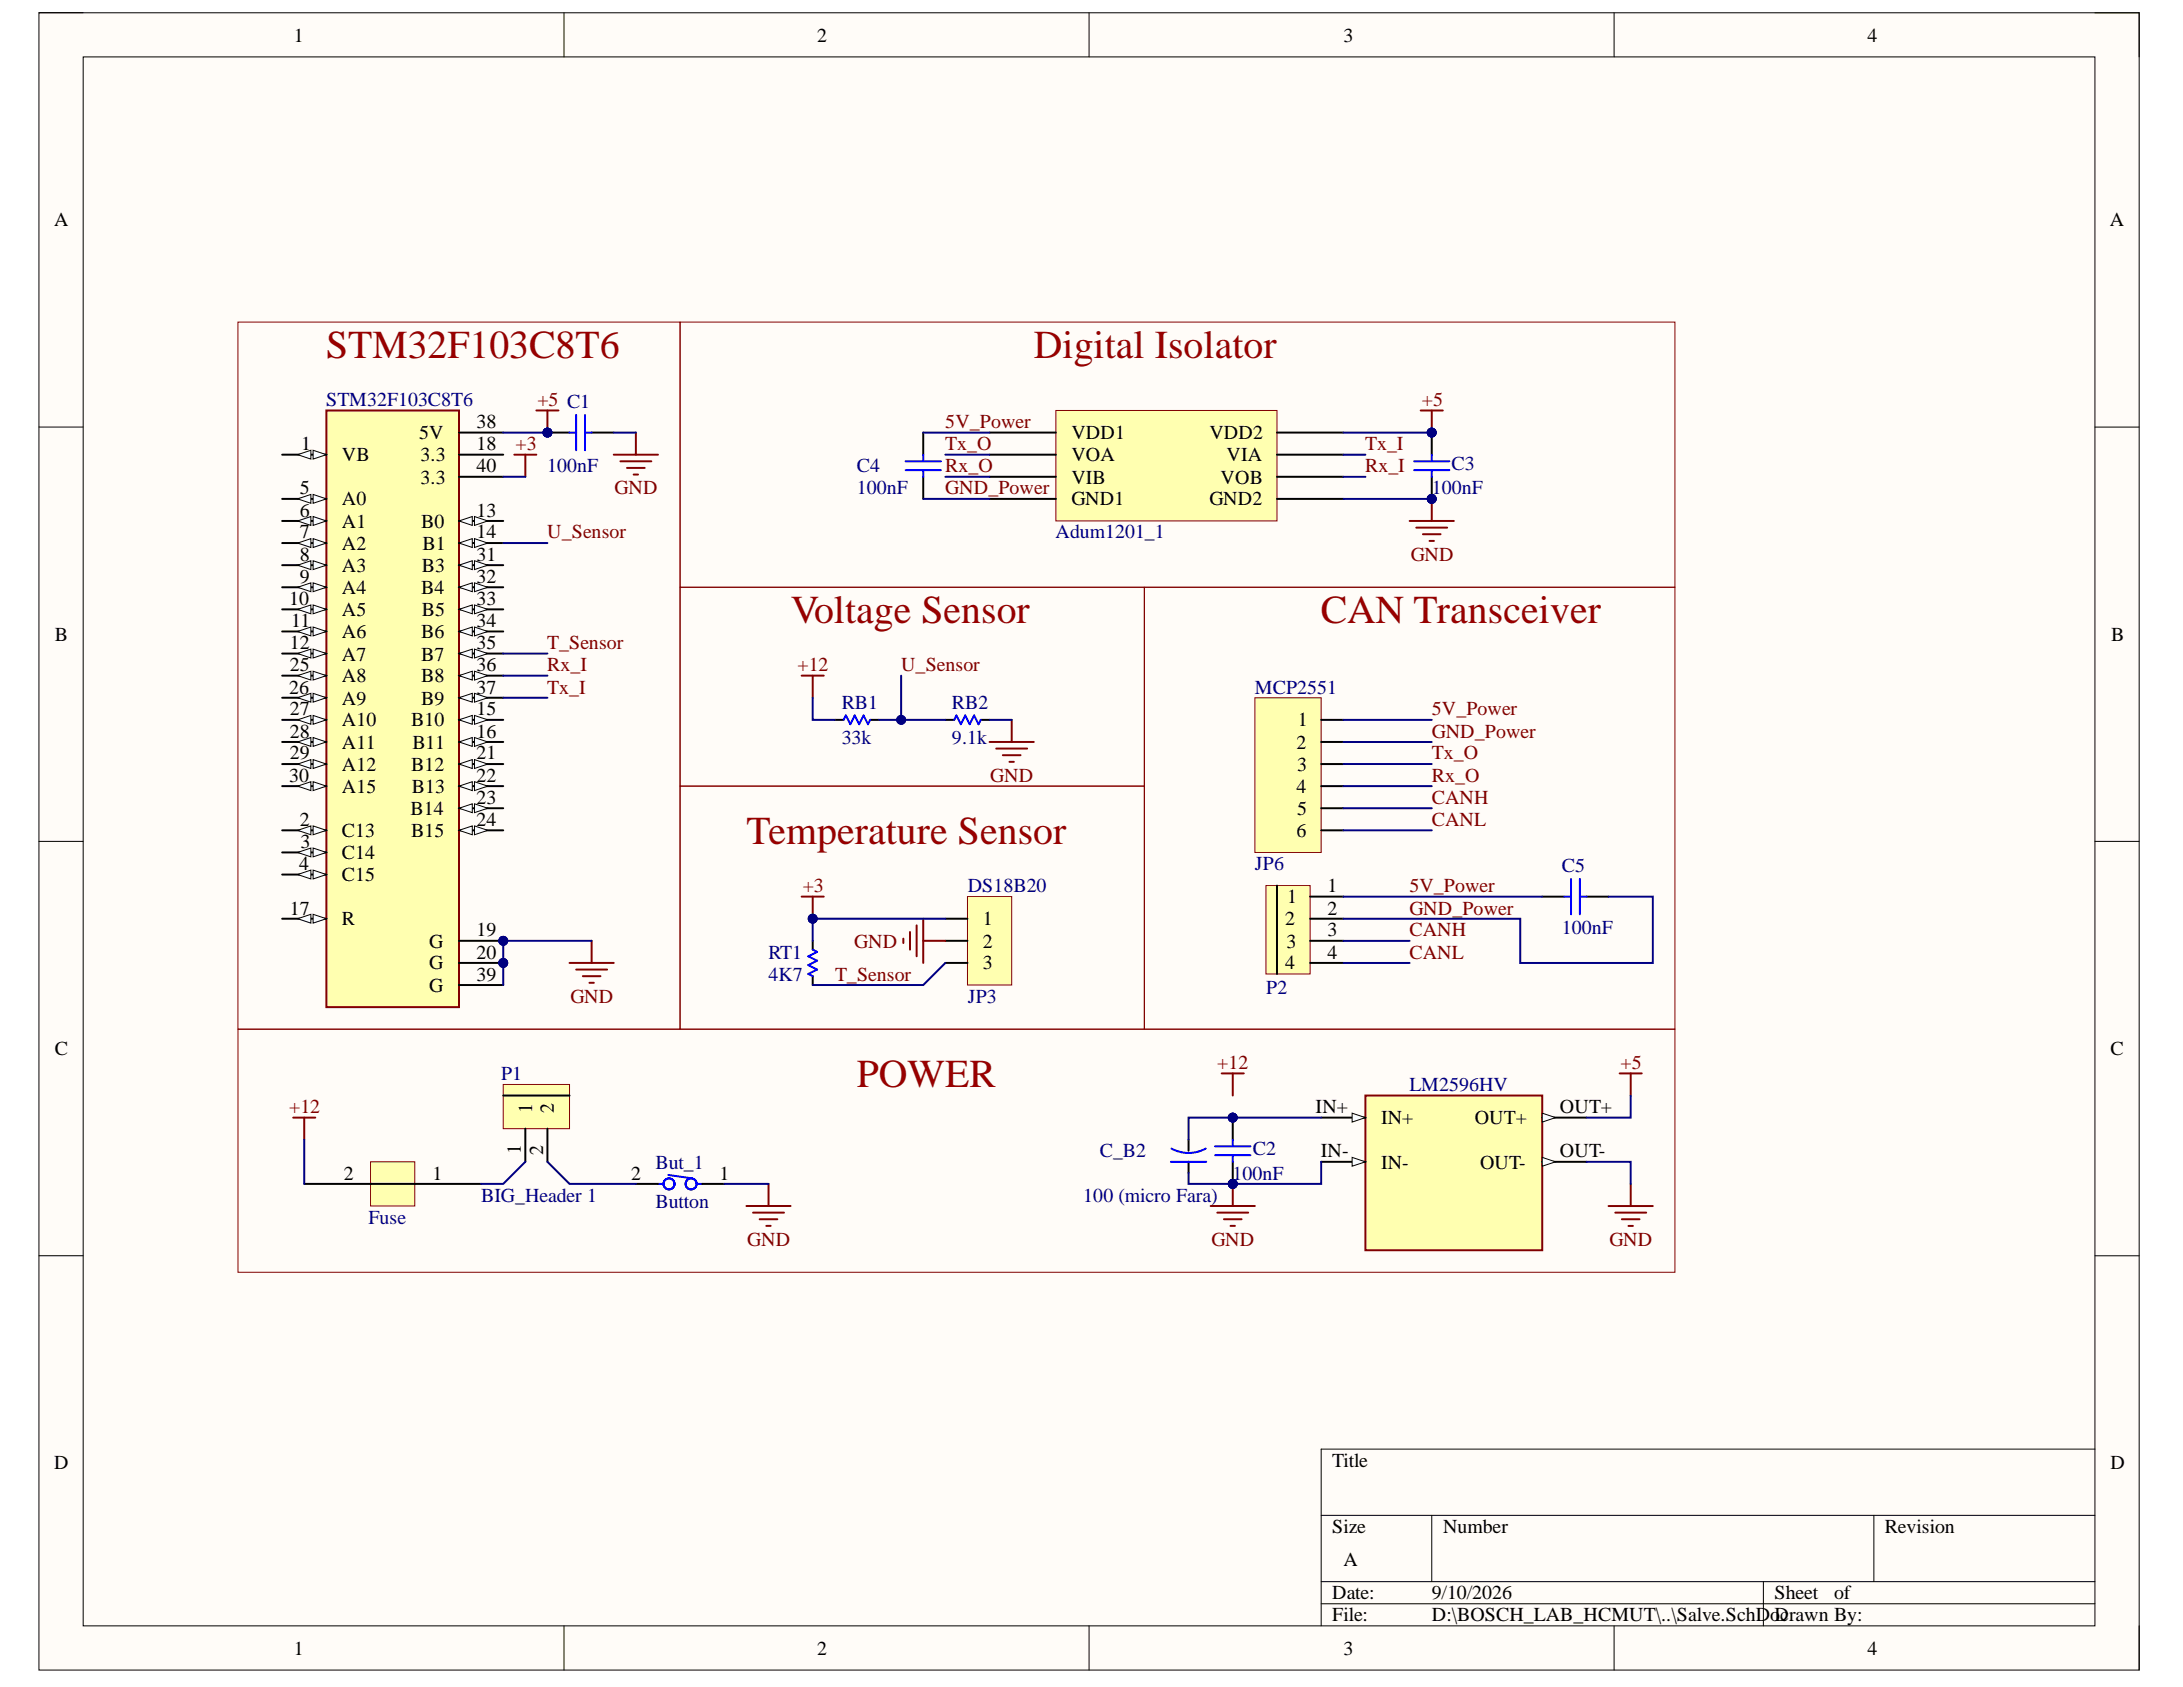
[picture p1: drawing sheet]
<svg xmlns="http://www.w3.org/2000/svg" width="279mm" height="216mm" viewBox="0 0 279 216" stroke-linecap="round" stroke-linejoin="round" font-family="sans-serif">
<defs><g id="words">
<g font-size="5.1" fill="#980000">
<text x="41.7" y="45.8">STM32F103C8T6</text>
<text x="132.3" y="45.8">Digital Isolator</text>
<text x="101.2" y="79.7">Voltage Sensor</text>
<text x="169.1" y="79.7">CAN Transceiver</text>
<text x="95.6" y="108">Temperature Sensor</text>
<text x="109.7" y="139.1">POWER</text>
</g>
<g font-size="2.5">
<text x="37.6" y="5.3">1</text>
<text x="104.6" y="5.3">2</text>
<text x="171.9" y="5.3">3</text>
<text x="239" y="5.3">4</text>
<text x="6.9" y="29">A</text>
<text x="270" y="29">A</text>
<text x="38.5" y="57.6">1</text>
<text x="43.8" y="59">VB</text>
<text x="53.7" y="56.2">5V</text>
<text x="53.8" y="59">3.3</text>
<text x="61" y="54.8">38</text>
<text x="61" y="57.6">18</text>
<text x="137.1" y="56.2">VDD1</text>
<text x="137.1" y="59">VOA</text>
<text x="154.8" y="56.2">VDD2</text>
<text x="157" y="59">VIA</text>
<text x="38.4" y="63.3">5</text>
<text x="43.8" y="64.7">A0</text>
<text x="53.8" y="61.9">3.3</text>
<text x="61" y="60.5">40</text>
<text x="137.1" y="61.9">VIB</text>
<text x="137.1" y="64.7">GND1</text>
<text x="154.8" y="64.7">GND2</text>
<text x="156.2" y="61.9">VOB</text>
<text x="38.4" y="66.1">6</text>
<text x="38.4" y="68.9">7</text>
<text x="38.4" y="71.8">8</text>
<text x="43.8" y="67.6">A1</text>
<text x="43.8" y="70.3">A2</text>
<text x="53.9" y="67.6">B0</text>
<text x="54.1" y="70.3">B1</text>
<text x="61" y="66.1">13</text>
<text x="61" y="68.9">14</text>
<text x="61" y="71.8">31</text>
<text x="37" y="77.4">10</text>
<text x="38.4" y="74.6">9</text>
<text x="43.8" y="73.2">A3</text>
<text x="43.8" y="76">A4</text>
<text x="53.9" y="76">B4</text>
<text x="54" y="73.2">B3</text>
<text x="61" y="74.6">32</text>
<text x="61" y="77.4">33</text>
<text x="7" y="82">B</text>
<text x="37.1" y="83.1">12</text>
<text x="37.3" y="80.2">11</text>
<text x="43.8" y="78.9">A5</text>
<text x="43.8" y="81.7">A6</text>
<text x="53.9" y="81.7">B6</text>
<text x="54" y="78.9">B5</text>
<text x="61" y="80.2">34</text>
<text x="61" y="83.1">35</text>
<text x="270.2" y="82">B</text>
<text x="37" y="88.8">26</text>
<text x="37.1" y="85.9">25</text>
<text x="43.8" y="84.5">A7</text>
<text x="43.8" y="87.3">A8</text>
<text x="53.9" y="84.5">B7</text>
<text x="53.9" y="87.3">B8</text>
<text x="61" y="85.9">36</text>
<text x="61" y="88.8">37</text>
<text x="37.1" y="91.5">27</text>
<text x="37.1" y="94.4">28</text>
<text x="43.8" y="90.2">A9</text>
<text x="43.8" y="93">A10</text>
<text x="43.8" y="95.8">A11</text>
<text x="52.6" y="93">B10</text>
<text x="52.8" y="95.8">B11</text>
<text x="53.9" y="90.2">B9</text>
<text x="61" y="91.5">15</text>
<text x="61" y="94.4">16</text>
<text x="165.9" y="95.8">2</text>
<text x="166.1" y="93">1</text>
<text x="37" y="100.1">30</text>
<text x="37.1" y="97.2">29</text>
<text x="43.8" y="98.6">A12</text>
<text x="43.8" y="101.5">A15</text>
<text x="52.6" y="98.6">B12</text>
<text x="52.7" y="101.5">B13</text>
<text x="61" y="97.2">21</text>
<text x="61" y="100.1">22</text>
<text x="165.9" y="101.5">4</text>
<text x="166" y="98.6">3</text>
<text x="38.4" y="105.7">2</text>
<text x="43.8" y="107.2">C13</text>
<text x="52.6" y="104.3">B14</text>
<text x="52.6" y="107.2">B15</text>
<text x="61" y="102.9">23</text>
<text x="61" y="105.7">24</text>
<text x="165.9" y="107.2">6</text>
<text x="166" y="104.3">5</text>
<text x="38.3" y="111.4">4</text>
<text x="38.4" y="108.5">3</text>
<text x="43.8" y="109.9">C14</text>
<text x="43.8" y="112.7">C15</text>
<text x="37.1" y="117">17</text>
<text x="43.8" y="118.4">R</text>
<text x="61" y="119.8">19</text>
<text x="125.8" y="118.4">1</text>
<text x="164.5" y="118.4">2</text>
<text x="164.8" y="115.6">1</text>
<text x="169.9" y="114.2">1</text>
<text x="169.9" y="117">2</text>
<text x="169.9" y="119.8">3</text>
<text x="54.9" y="121.3">G</text>
<text x="54.9" y="124.1">G</text>
<text x="61" y="122.7">20</text>
<text x="61" y="125.5">39</text>
<text x="125.8" y="121.3">2</text>
<text x="125.8" y="124.1">3</text>
<text x="164.5" y="124.1">4</text>
<text x="164.7" y="121.3">3</text>
<text x="169.9" y="122.7">4</text>
<text x="54.9" y="126.9">G</text>
<text x="7" y="135">C</text>
<text x="270.1" y="135">C</text>
<text x="68.1" y="142.5" transform="rotate(-90 68.1 142.5)">1</text>
<text x="70.9" y="142.5" transform="rotate(-90 70.9 142.5)">2</text>
<text x="168.4" y="142.5">IN+</text>
<text x="176.8" y="143.9">IN+</text>
<text x="188.8" y="143.9">OUT+</text>
<text x="199.6" y="142.5">OUT+</text>
<text x="66.7" y="147.7" transform="rotate(-90 66.7 147.7)">1</text>
<text x="69.5" y="147.9" transform="rotate(-90 69.5 147.9)">2</text>
<text x="169.1" y="148.1">IN-</text>
<text x="176.8" y="149.6">IN-</text>
<text x="189.4" y="149.6">OUT-</text>
<text x="199.6" y="148.1">OUT-</text>
<text x="44" y="151">2</text>
<text x="55.3" y="151">1</text>
<text x="80.8" y="151">2</text>
<text x="92.1" y="151">1</text>
<text x="6.9" y="188.1">D</text>
<text x="170.5" y="187.7">Title</text>
<text x="270.1" y="188.1">D</text>
<text x="170.5" y="196.2">Size</text>
<text x="184.7" y="196.2">Number</text>
<text x="241.2" y="196.2">Revision</text>
<text x="171.9" y="200.5">A</text>
<text x="170.5" y="204.7">Date:</text>
<text x="170.5" y="207.5">File:</text>
<text x="183.3" y="204.7">9/10/2026</text>
<text x="183.3" y="207.5">D:\BOSCH_LAB_HCMUT\..\Salve.SchDocrawn By:</text>
<text x="227.1" y="204.7">Sheet</text>
<text x="227.1" y="207.5">D</text>
<text x="234.7" y="204.7">of</text>
<text x="37.6" y="211.8">1</text>
<text x="104.6" y="211.8">2</text>
<text x="171.9" y="211.8">3</text>
<text x="239" y="211.8">4</text>
</g>
<g font-size="2.5" fill="#000080">
<text x="41.7" y="51.9">STM32F103C8T6</text>
<text x="70" y="60.5">100nF</text>
<text x="109.7" y="63.3">100nF</text>
<text x="109.7" y="60.5">C4</text>
<text x="183.3" y="63.3">100nF</text>
<text x="185.8" y="60.2">C3</text>
<text x="135.1" y="68.9">Adum1201_1</text>
<text x="160.6" y="88.8">MCP2551</text>
<text x="107.7" y="90.7">RB1</text>
<text x="107.7" y="95.3">33k</text>
<text x="121.8" y="90.7">RB2</text>
<text x="121.8" y="95.3">9.1k</text>
<text x="160.6" y="111.4">JP6</text>
<text x="199.9" y="111.6">C5</text>
<text x="123.9" y="114.2">DS18B20</text>
<text x="199.9" y="119.6">100nF</text>
<text x="98.3" y="122.7">RT1</text>
<text x="98.3" y="125.5">4K7</text>
<text x="123.9" y="128.4">JP3</text>
<text x="162.1" y="127.2">P2</text>
<text x="64.1" y="138.2">P1</text>
<text x="180.4" y="139.7">LM2596HV</text>
<text x="83.9" y="149.6">But_1</text>
<text x="140.8" y="148.1">C_B2</text>
<text x="160.4" y="147.9">C2</text>
<text x="61.6" y="153.8">BIG_Header 1</text>
<text x="83.9" y="154.6">Button</text>
<text x="138.7" y="153.8">100 (micro Fara)</text>
<text x="157.7" y="151">100nF</text>
<text x="47.1" y="156.6">Fuse</text>
</g>
<g font-size="2.5" fill="#800000">
<text x="68.8" y="51.9">+5 C1</text>
<text x="182" y="51.9">+5</text>
<text x="66" y="57.6">+3</text>
<text x="121" y="57.6">Tx_O</text>
<text x="121" y="54.8">5V_Power</text>
<text x="174.7" y="57.6">Tx_I</text>
<text x="78.7" y="63.3">GND</text>
<text x="121" y="60.5">Rx_O</text>
<text x="121" y="63.3">GND_Power</text>
<text x="174.7" y="60.5">Rx_I</text>
<text x="70" y="68.9">U_Sensor</text>
<text x="180.6" y="71.8">GND</text>
<text x="70" y="83.1">T_Sensor</text>
<text x="70" y="85.9">Rx_I</text>
<text x="70" y="88.8">Tx_I</text>
<text x="102.1" y="85.9">+12</text>
<text x="115.3" y="85.9">U_Sensor</text>
<text x="183.3" y="91.5">5V_Power</text>
<text x="183.3" y="94.4">GND_Power</text>
<text x="126.7" y="100.1">GND</text>
<text x="183.3" y="97.2">Tx_O</text>
<text x="183.3" y="100.1">Rx_O</text>
<text x="183.3" y="102.9">CANH</text>
<text x="183.3" y="105.7">CANL</text>
<text x="102.7" y="114.2">+3</text>
<text x="180.4" y="114.2">5V_Power</text>
<text x="180.4" y="117">GND_Power</text>
<text x="180.4" y="119.8">CANH</text>
<text x="106.9" y="125.5">T_Sensor</text>
<text x="109.3" y="121.3">GND</text>
<text x="180.4" y="122.7">CANL</text>
<text x="73" y="128.4">GND</text>
<text x="155.8" y="136.8">+12</text>
<text x="207.4" y="136.8">+5</text>
<text x="37" y="142.5">+12</text>
<text x="95.6" y="159.4">GND</text>
<text x="155" y="159.4">GND</text>
<text x="206" y="159.4">GND</text>
</g>
</g></defs>
<path d="M5 1.6h268.8v212.1h-268.8z" fill-rule="evenodd" fill="#fffcf8"/>
<path d="M5 1.6h268.8v212.1h-268.8z" fill="none" stroke="#000" stroke-width=".13"/>
<path d="M10.6 7.3h257.5v200.8h-257.5z" fill-rule="evenodd" fill="#fffcf8"/>
<g fill="none" stroke="#000" stroke-width=".13">
<path d="M5 1.6h5.6M10.6 7.3h257.5v200.8h-257.5zM72.2 1.6v5.7M139.4 1.6v5.7M206.6 1.6v5.7M268.1 1.6h5.7v5.7M5 54.7h5.6M268.1 54.7h5.7M5 107.7h5.6M268.1 107.7h5.7M5 160.7h5.6M268.1 160.7h5.7"/>
<path d="M169.1 193.9h99M183.2 193.9v8.5M239.8 193.9v8.5M268.1 185.5h-99v22.6M72.2 208.1v5.6M139.4 208.1v5.6M169.1 202.4h99M169.1 205.2h99M206.6 208.1v5.6M225.7 202.4v5.7M273.8 208.1v5.6"/>
</g>
<path d="M64.4 138.8h8.5v5.6h-8.5z" fill-rule="evenodd" fill="#ffffb0"/>
<path d="M64.4 138.8h8.5v5.6h-8.5z" fill="none" stroke="#800000" stroke-width=".13"/>
<path d="M106.8 92.1h1.2M111.4 92.1h1.1M121 92.1h1.1M125.5 92.1h1.2M64.4 140.2h8.5M67.2 144.4v4.3M70.1 144.4v4.3" fill="none" stroke="#000" stroke-width=".25"/>
<path d="M108 92.1l.3-.5 .5 1.1 .6-1.1 .6 1.1 .5-1.1 .6 1.1 .3-.6M122.1 92.1l.3-.5 .6 1.1 .5-1.1 .6 1.1 .6-1.1 .5 1.1 .3-.6" fill="none" stroke="#00f" stroke-width=".25"/>
<path d="M135.1 52.5h28.3v14.2h-28.3z" fill-rule="evenodd" fill="#ffffb0"/>
<path d="M135.1 52.5h28.3v14.2h-28.3z" fill="none" stroke="#800000" stroke-width=".13"/>
<path d="M126.7 55.4h8.4M126.7 58.2h8.4M163.4 55.4h8.5M163.4 58.2h8.5M126.7 61h8.4M126.7 63.8h8.4M163.4 61h8.5M163.4 63.8h8.5" fill="none" stroke="#000" stroke-width=".25"/>
<path d="M174.8 140.2h22.6v19.8h-22.6z" fill-rule="evenodd" fill="#ffffb0"/>
<path d="M174.8 140.2h22.6v19.8h-22.6z" fill="none" stroke="#800000" stroke-width=".25"/>
<path d="M169.1 143h5.7" fill="none" stroke="#000" stroke-width=".25"/>
<path d="M173.1 142.5l1.7 .5-1.7 .6z" fill="#f8fcff"/>
<path d="M173.1 142.5l1.7 .5-1.7 .6z" fill="none" stroke="#000" stroke-width=".13"/>
<path d="M169.1 148.7h5.7" fill="none" stroke="#000" stroke-width=".25"/>
<path d="M173.1 148.1l1.7 .6-1.7 .5z" fill="#f8fcff"/>
<path d="M173.1 148.1l1.7 .6-1.7 .5z" fill="none" stroke="#000" stroke-width=".13"/>
<path d="M197.4 143h5.7" fill="none" stroke="#000" stroke-width=".25"/>
<path d="M197.4 142.5l1.7 .5-1.7 .6z" fill="#f8fcff"/>
<path d="M197.4 142.5l1.7 .5-1.7 .6z" fill="none" stroke="#000" stroke-width=".13"/>
<path d="M197.4 148.7h5.7" fill="none" stroke="#000" stroke-width=".25"/>
<path d="M197.4 148.1l1.7 .6-1.7 .5z" fill="#f8fcff"/>
<path d="M197.4 148.1l1.7 .6-1.7 .5z" fill="none" stroke="#000" stroke-width=".13"/>
<g fill="none" stroke="#00f" stroke-width=".25">
<path d="M84.2 151.5h.7M85.5 150.4l3.1 .4M89.2 151.5h.7"/>
<circle cx="85.6" cy="151.5" r=".71"/>
<circle cx="88.5" cy="151.5" r=".71"/>
</g>
<path d="M81.4 151.5h2.8M89.9 151.5h2.8" fill="none" stroke="#000" stroke-width=".25"/>
<path d="M123.8 114.7h5.7v11.4h-5.7z" fill-rule="evenodd" fill="#ffffb0"/>
<path d="M123.8 114.7h5.7v11.4h-5.7z" fill="none" stroke="#800000" stroke-width=".13"/>
<path d="M121 117.6h2.8M121 120.4h2.8M121 123.2h2.8" fill="none" stroke="#000" stroke-width=".25"/>
<path d="M160.6 89.3h8.5v19.8h-8.5z" fill-rule="evenodd" fill="#ffffb0"/>
<path d="M160.6 89.3h8.5v19.8h-8.5z" fill="none" stroke="#800000" stroke-width=".13"/>
<path d="M169.1 92.1h2.8M169.1 95h2.8M169.1 97.8h2.8M169.1 100.6h2.8M169.1 103.4h2.8M169.1 106.3h2.8" fill="none" stroke="#000" stroke-width=".25"/>
<g fill="none" stroke="#800000" stroke-width=".25">
<path d="M102.6 86.5h2.8M104 86.5v2.8M126.7 95h5.6M127.5 95.8h4M128.4 96.6h2.2M129.2 97.5h.6M129.5 92.1v2.9M37.5 143h2.9M38.9 143v2.9M95.5 154.3h5.7M96.4 155.2h3.9M97.2 156h2.3"/>
<path d="M98.1 156.9h.5M98.4 151.5v2.8M154.9 154.3h5.7M155.8 155.2h4M156.6 156h2.3M157.5 156.9h.6M157.8 151.5v2.8"/>
</g>
<circle cx="157.8" cy="151.5" r=".56" fill="#000080"/>
<circle cx="157.8" cy="151.5" r=".56" fill="none" stroke="#000080" stroke-width=".13"/>
<g fill="none" stroke="#800000" stroke-width=".25">
<path d="M68.6 52.5h2.9M70.1 52.5v2.9M116.5 119.3v2.2M117.3 118.4v4M118.2 117.6v5.6M72.9 123.2h5.7M73.7 124.1h4M74.6 124.9h2.3M75.4 125.8h.6M75.7 120.4v2.8M115.6 120.1v.6M118.2 120.4h2.8"/>
<path d="M156.4 137.4h2.8M157.8 137.4v2.8M207.3 137.4h2.8M208.7 137.4v2.8M205.9 154.3h5.6M206.7 155.2h4M207.6 156h2.2M208.4 156.9h.6M208.7 151.5v2.8"/>
</g>
<circle cx="70.1" cy="55.4" r=".57" fill="#000080"/>
<circle cx="70.1" cy="55.4" r=".57" fill="none" stroke="#000080" stroke-width=".13"/>
<path d="M181.8 52.5h2.9M183.2 52.5v2.9" fill="none" stroke="#800000" stroke-width=".25"/>
<circle cx="183.2" cy="55.4" r=".57" fill="#000080"/>
<circle cx="183.2" cy="55.4" r=".57" fill="none" stroke="#000080" stroke-width=".13"/>
<path d="M152.1 145.9v1.4M152.1 148.7v1.4" fill="none" stroke="#000" stroke-width=".25"/>
<path d="M149.9 148.7h4.5M149.9 147a4.5 4.5 0 0 0 4.4 0" fill="none" stroke="#00f" stroke-width=".25"/>
<circle cx="64.4" cy="120.4" r=".56" fill="#000080"/>
<circle cx="64.4" cy="120.4" r=".56" fill="none" stroke="#000080" stroke-width=".13"/>
<circle cx="64.4" cy="123.2" r=".56" fill="#000080"/>
<circle cx="64.4" cy="123.2" r=".56" fill="none" stroke="#000080" stroke-width=".13"/>
<path d="M41.8 52.5h16.9v76.4h-16.9z" fill-rule="evenodd" fill="#ffffb0"/>
<path d="M41.8 52.5h16.9v76.4h-16.9z" fill="none" stroke="#800000" stroke-width=".25"/>
<path d="M36.1 58.2h5.7" fill="none" stroke="#000" stroke-width=".25"/>
<path d="M40.1 57.6l1.7 .6-1.7 .6z" fill="#f8fcff"/>
<path d="M40.1 57.6l1.7 .6-1.7 .6z" fill="none" stroke="#000" stroke-width=".13"/>
<path d="M38.1 58.2l1.7-.6v1.2z" fill="#f8fcff"/>
<path d="M38.1 58.2l1.7-.6v1.2z" fill="none" stroke="#000" stroke-width=".13"/>
<path d="M36.1 63.8h5.7" fill="none" stroke="#000" stroke-width=".25"/>
<path d="M40.1 63.3l1.7 .5-1.7 .6z" fill="#f8fcff"/>
<path d="M40.1 63.3l1.7 .5-1.7 .6z" fill="none" stroke="#000" stroke-width=".13"/>
<path d="M38.1 63.8l1.7-.5v1.1z" fill="#f8fcff"/>
<path d="M38.1 63.8l1.7-.5v1.1z" fill="none" stroke="#000" stroke-width=".13"/>
<path d="M36.1 66.7h5.7" fill="none" stroke="#000" stroke-width=".25"/>
<path d="M40.1 66.1l1.7 .6-1.7 .5z" fill="#f8fcff"/>
<path d="M40.1 66.1l1.7 .6-1.7 .5z" fill="none" stroke="#000" stroke-width=".13"/>
<path d="M38.1 66.7l1.7-.6v1.1z" fill="#f8fcff"/>
<path d="M38.1 66.7l1.7-.6v1.1z" fill="none" stroke="#000" stroke-width=".13"/>
<path d="M36.1 69.5h5.7" fill="none" stroke="#000" stroke-width=".25"/>
<path d="M40.1 68.9l1.7 .6-1.7 .6z" fill="#f8fcff"/>
<path d="M40.1 68.9l1.7 .6-1.7 .6z" fill="none" stroke="#000" stroke-width=".13"/>
<path d="M38.1 69.5l1.7-.6v1.2z" fill="#f8fcff"/>
<path d="M38.1 69.5l1.7-.6v1.2z" fill="none" stroke="#000" stroke-width=".13"/>
<path d="M36.1 72.3h5.7" fill="none" stroke="#000" stroke-width=".25"/>
<path d="M40.1 71.8l1.7 .5-1.7 .6z" fill="#f8fcff"/>
<path d="M40.1 71.8l1.7 .5-1.7 .6z" fill="none" stroke="#000" stroke-width=".13"/>
<path d="M38.1 72.3l1.7-.5v1.1z" fill="#f8fcff"/>
<path d="M38.1 72.3l1.7-.5v1.1z" fill="none" stroke="#000" stroke-width=".13"/>
<path d="M36.1 75.2h5.7" fill="none" stroke="#000" stroke-width=".25"/>
<path d="M40.1 74.6l1.7 .6-1.7 .5z" fill="#f8fcff"/>
<path d="M40.1 74.6l1.7 .6-1.7 .5z" fill="none" stroke="#000" stroke-width=".13"/>
<path d="M38.1 75.2l1.7-.6v1.1z" fill="#f8fcff"/>
<path d="M38.1 75.2l1.7-.6v1.1z" fill="none" stroke="#000" stroke-width=".13"/>
<path d="M36.1 78h5.7" fill="none" stroke="#000" stroke-width=".25"/>
<path d="M40.1 77.4l1.7 .6-1.7 .6z" fill="#f8fcff"/>
<path d="M40.1 77.4l1.7 .6-1.7 .6z" fill="none" stroke="#000" stroke-width=".13"/>
<path d="M38.1 78l1.7-.6v1.2z" fill="#f8fcff"/>
<path d="M38.1 78l1.7-.6v1.2z" fill="none" stroke="#000" stroke-width=".13"/>
<path d="M36.1 80.8h5.7" fill="none" stroke="#000" stroke-width=".25"/>
<path d="M40.1 80.2l1.7 .6-1.7 .6z" fill="#f8fcff"/>
<path d="M40.1 80.2l1.7 .6-1.7 .6z" fill="none" stroke="#000" stroke-width=".13"/>
<path d="M38.1 80.8l1.7-.6v1.2z" fill="#f8fcff"/>
<path d="M38.1 80.8l1.7-.6v1.2z" fill="none" stroke="#000" stroke-width=".13"/>
<path d="M36.1 83.6h5.7" fill="none" stroke="#000" stroke-width=".25"/>
<path d="M40.1 83.1l1.7 .5-1.7 .6z" fill="#f8fcff"/>
<path d="M40.1 83.1l1.7 .5-1.7 .6z" fill="none" stroke="#000" stroke-width=".13"/>
<path d="M38.1 83.6l1.7-.5v1.1z" fill="#f8fcff"/>
<path d="M38.1 83.6l1.7-.5v1.1z" fill="none" stroke="#000" stroke-width=".13"/>
<path d="M36.1 86.5h5.7" fill="none" stroke="#000" stroke-width=".25"/>
<path d="M40.1 85.9l1.7 .6-1.7 .5z" fill="#f8fcff"/>
<path d="M40.1 85.9l1.7 .6-1.7 .5z" fill="none" stroke="#000" stroke-width=".13"/>
<path d="M38.1 86.5l1.7-.6v1.1z" fill="#f8fcff"/>
<path d="M38.1 86.5l1.7-.6v1.1z" fill="none" stroke="#000" stroke-width=".13"/>
<path d="M36.1 89.3h5.7" fill="none" stroke="#000" stroke-width=".25"/>
<path d="M40.1 88.7l1.7 .6-1.7 .6z" fill="#f8fcff"/>
<path d="M40.1 88.7l1.7 .6-1.7 .6z" fill="none" stroke="#000" stroke-width=".13"/>
<path d="M38.1 89.3l1.7-.6v1.2z" fill="#f8fcff"/>
<path d="M38.1 89.3l1.7-.6v1.2z" fill="none" stroke="#000" stroke-width=".13"/>
<path d="M36.1 92.1h5.7" fill="none" stroke="#000" stroke-width=".25"/>
<path d="M40.1 91.6l1.7 .5-1.7 .6z" fill="#f8fcff"/>
<path d="M40.1 91.6l1.7 .5-1.7 .6z" fill="none" stroke="#000" stroke-width=".13"/>
<path d="M38.1 92.1l1.7-.5v1.1z" fill="#f8fcff"/>
<path d="M38.1 92.1l1.7-.5v1.1z" fill="none" stroke="#000" stroke-width=".13"/>
<path d="M36.1 95h5.7" fill="none" stroke="#000" stroke-width=".25"/>
<path d="M40.1 94.4l1.7 .6-1.7 .5z" fill="#f8fcff"/>
<path d="M40.1 94.4l1.7 .6-1.7 .5z" fill="none" stroke="#000" stroke-width=".13"/>
<path d="M38.1 95l1.7-.6v1.1z" fill="#f8fcff"/>
<path d="M38.1 95l1.7-.6v1.1z" fill="none" stroke="#000" stroke-width=".13"/>
<path d="M36.1 97.8h5.7" fill="none" stroke="#000" stroke-width=".25"/>
<path d="M40.1 97.2l1.7 .6-1.7 .5z" fill="#f8fcff"/>
<path d="M40.1 97.2l1.7 .6-1.7 .5z" fill="none" stroke="#000" stroke-width=".13"/>
<path d="M38.1 97.8l1.7-.6v1.1z" fill="#f8fcff"/>
<path d="M38.1 97.8l1.7-.6v1.1z" fill="none" stroke="#000" stroke-width=".13"/>
<path d="M36.1 100.6h5.7" fill="none" stroke="#000" stroke-width=".25"/>
<path d="M40.1 100l1.7 .6-1.7 .6z" fill="#f8fcff"/>
<path d="M40.1 100l1.7 .6-1.7 .6z" fill="none" stroke="#000" stroke-width=".13"/>
<path d="M38.1 100.6l1.7-.6v1.2z" fill="#f8fcff"/>
<path d="M38.1 100.6l1.7-.6v1.2z" fill="none" stroke="#000" stroke-width=".13"/>
<path d="M36.1 106.3h5.7" fill="none" stroke="#000" stroke-width=".25"/>
<path d="M40.1 105.7l1.7 .6-1.7 .5z" fill="#f8fcff"/>
<path d="M40.1 105.7l1.7 .6-1.7 .5z" fill="none" stroke="#000" stroke-width=".13"/>
<path d="M38.1 106.3l1.7-.6v1.1z" fill="#f8fcff"/>
<path d="M38.1 106.3l1.7-.6v1.1z" fill="none" stroke="#000" stroke-width=".13"/>
<path d="M36.1 109.1h5.7" fill="none" stroke="#000" stroke-width=".25"/>
<path d="M40.1 108.5l1.7 .6-1.7 .6z" fill="#f8fcff"/>
<path d="M40.1 108.5l1.7 .6-1.7 .6z" fill="none" stroke="#000" stroke-width=".13"/>
<path d="M38.1 109.1l1.7-.6v1.2z" fill="#f8fcff"/>
<path d="M38.1 109.1l1.7-.6v1.2z" fill="none" stroke="#000" stroke-width=".13"/>
<path d="M36.1 111.9h5.7" fill="none" stroke="#000" stroke-width=".25"/>
<path d="M40.1 111.4l1.7 .5-1.7 .6z" fill="#f8fcff"/>
<path d="M40.1 111.4l1.7 .5-1.7 .6z" fill="none" stroke="#000" stroke-width=".13"/>
<path d="M38.1 111.9l1.7-.5v1.1z" fill="#f8fcff"/>
<path d="M38.1 111.9l1.7-.5v1.1z" fill="none" stroke="#000" stroke-width=".13"/>
<path d="M36.1 117.6h5.7" fill="none" stroke="#000" stroke-width=".25"/>
<path d="M40.1 117l1.7 .6-1.7 .5z" fill="#f8fcff"/>
<path d="M40.1 117l1.7 .6-1.7 .5z" fill="none" stroke="#000" stroke-width=".13"/>
<path d="M38.1 117.6l1.7-.6v1.1z" fill="#f8fcff"/>
<path d="M38.1 117.6l1.7-.6v1.1z" fill="none" stroke="#000" stroke-width=".13"/>
<path d="M58.7 55.4h5.7M58.7 58.2h5.7M58.7 61h5.7M58.7 66.7h5.7" fill="none" stroke="#000" stroke-width=".25"/>
<path d="M58.7 66.7l1.7-.6v1.1z" fill="#f8fcff"/>
<path d="M58.7 66.7l1.7-.6v1.1z" fill="none" stroke="#000" stroke-width=".13"/>
<path d="M60.7 66.1l1.7 .6-1.7 .5z" fill="#f8fcff"/>
<path d="M60.7 66.1l1.7 .6-1.7 .5z" fill="none" stroke="#000" stroke-width=".13"/>
<path d="M58.7 69.5h5.7" fill="none" stroke="#000" stroke-width=".25"/>
<path d="M58.7 69.5l1.7-.6v1.2z" fill="#f8fcff"/>
<path d="M58.7 69.5l1.7-.6v1.2z" fill="none" stroke="#000" stroke-width=".13"/>
<path d="M60.7 68.9l1.7 .6-1.7 .6z" fill="#f8fcff"/>
<path d="M60.7 68.9l1.7 .6-1.7 .6z" fill="none" stroke="#000" stroke-width=".13"/>
<path d="M58.7 72.3h5.7" fill="none" stroke="#000" stroke-width=".25"/>
<path d="M58.7 72.3l1.7-.5v1.1z" fill="#f8fcff"/>
<path d="M58.7 72.3l1.7-.5v1.1z" fill="none" stroke="#000" stroke-width=".13"/>
<path d="M60.7 71.8l1.7 .5-1.7 .6z" fill="#f8fcff"/>
<path d="M60.7 71.8l1.7 .5-1.7 .6z" fill="none" stroke="#000" stroke-width=".13"/>
<path d="M58.7 75.2h5.7" fill="none" stroke="#000" stroke-width=".25"/>
<path d="M58.7 75.2l1.7-.6v1.1z" fill="#f8fcff"/>
<path d="M58.7 75.2l1.7-.6v1.1z" fill="none" stroke="#000" stroke-width=".13"/>
<path d="M60.7 74.6l1.7 .6-1.7 .5z" fill="#f8fcff"/>
<path d="M60.7 74.6l1.7 .6-1.7 .5z" fill="none" stroke="#000" stroke-width=".13"/>
<path d="M58.7 78h5.7" fill="none" stroke="#000" stroke-width=".25"/>
<path d="M58.7 78l1.7-.6v1.2z" fill="#f8fcff"/>
<path d="M58.7 78l1.7-.6v1.2z" fill="none" stroke="#000" stroke-width=".13"/>
<path d="M60.7 77.4l1.7 .6-1.7 .6z" fill="#f8fcff"/>
<path d="M60.7 77.4l1.7 .6-1.7 .6z" fill="none" stroke="#000" stroke-width=".13"/>
<path d="M58.7 80.8h5.7" fill="none" stroke="#000" stroke-width=".25"/>
<path d="M58.7 80.8l1.7-.6v1.2z" fill="#f8fcff"/>
<path d="M58.7 80.8l1.7-.6v1.2z" fill="none" stroke="#000" stroke-width=".13"/>
<path d="M60.7 80.2l1.7 .6-1.7 .6z" fill="#f8fcff"/>
<path d="M60.7 80.2l1.7 .6-1.7 .6z" fill="none" stroke="#000" stroke-width=".13"/>
<path d="M58.7 83.6h5.7" fill="none" stroke="#000" stroke-width=".25"/>
<path d="M58.7 83.6l1.7-.5v1.1z" fill="#f8fcff"/>
<path d="M58.7 83.6l1.7-.5v1.1z" fill="none" stroke="#000" stroke-width=".13"/>
<path d="M60.7 83.1l1.7 .5-1.7 .6z" fill="#f8fcff"/>
<path d="M60.7 83.1l1.7 .5-1.7 .6z" fill="none" stroke="#000" stroke-width=".13"/>
<path d="M58.7 86.5h5.7" fill="none" stroke="#000" stroke-width=".25"/>
<path d="M58.7 86.5l1.7-.6v1.1z" fill="#f8fcff"/>
<path d="M58.7 86.5l1.7-.6v1.1z" fill="none" stroke="#000" stroke-width=".13"/>
<path d="M60.7 85.9l1.7 .6-1.7 .5z" fill="#f8fcff"/>
<path d="M60.7 85.9l1.7 .6-1.7 .5z" fill="none" stroke="#000" stroke-width=".13"/>
<path d="M58.7 89.3h5.7" fill="none" stroke="#000" stroke-width=".25"/>
<path d="M58.7 89.3l1.7-.6v1.2z" fill="#f8fcff"/>
<path d="M58.7 89.3l1.7-.6v1.2z" fill="none" stroke="#000" stroke-width=".13"/>
<path d="M60.7 88.7l1.7 .6-1.7 .6z" fill="#f8fcff"/>
<path d="M60.7 88.7l1.7 .6-1.7 .6z" fill="none" stroke="#000" stroke-width=".13"/>
<path d="M58.7 92.1h5.7" fill="none" stroke="#000" stroke-width=".25"/>
<path d="M58.7 92.1l1.7-.5v1.1z" fill="#f8fcff"/>
<path d="M58.7 92.1l1.7-.5v1.1z" fill="none" stroke="#000" stroke-width=".13"/>
<path d="M60.7 91.6l1.7 .5-1.7 .6z" fill="#f8fcff"/>
<path d="M60.7 91.6l1.7 .5-1.7 .6z" fill="none" stroke="#000" stroke-width=".13"/>
<path d="M58.7 95h5.7" fill="none" stroke="#000" stroke-width=".25"/>
<path d="M58.7 95l1.7-.6v1.1z" fill="#f8fcff"/>
<path d="M58.7 95l1.7-.6v1.1z" fill="none" stroke="#000" stroke-width=".13"/>
<path d="M60.7 94.4l1.7 .6-1.7 .5z" fill="#f8fcff"/>
<path d="M60.7 94.4l1.7 .6-1.7 .5z" fill="none" stroke="#000" stroke-width=".13"/>
<path d="M58.7 97.8h5.7" fill="none" stroke="#000" stroke-width=".25"/>
<path d="M58.7 97.8l1.7-.6v1.1z" fill="#f8fcff"/>
<path d="M58.7 97.8l1.7-.6v1.1z" fill="none" stroke="#000" stroke-width=".13"/>
<path d="M60.7 97.2l1.7 .6-1.7 .5z" fill="#f8fcff"/>
<path d="M60.7 97.2l1.7 .6-1.7 .5z" fill="none" stroke="#000" stroke-width=".13"/>
<path d="M58.7 100.6h5.7" fill="none" stroke="#000" stroke-width=".25"/>
<path d="M58.7 100.6l1.7-.6v1.2z" fill="#f8fcff"/>
<path d="M58.7 100.6l1.7-.6v1.2z" fill="none" stroke="#000" stroke-width=".13"/>
<path d="M60.7 100l1.7 .6-1.7 .6z" fill="#f8fcff"/>
<path d="M60.7 100l1.7 .6-1.7 .6z" fill="none" stroke="#000" stroke-width=".13"/>
<path d="M58.7 103.4h5.7" fill="none" stroke="#000" stroke-width=".25"/>
<path d="M58.7 103.4l1.7-.5v1.1z" fill="#f8fcff"/>
<path d="M58.7 103.4l1.7-.5v1.1z" fill="none" stroke="#000" stroke-width=".13"/>
<path d="M60.7 102.9l1.7 .5-1.7 .6z" fill="#f8fcff"/>
<path d="M60.7 102.9l1.7 .5-1.7 .6z" fill="none" stroke="#000" stroke-width=".13"/>
<path d="M58.7 106.3h5.7" fill="none" stroke="#000" stroke-width=".25"/>
<path d="M58.7 106.3l1.7-.6v1.1z" fill="#f8fcff"/>
<path d="M58.7 106.3l1.7-.6v1.1z" fill="none" stroke="#000" stroke-width=".13"/>
<path d="M60.7 105.7l1.7 .6-1.7 .5z" fill="#f8fcff"/>
<path d="M60.7 105.7l1.7 .6-1.7 .5z" fill="none" stroke="#000" stroke-width=".13"/>
<path d="M58.7 120.4h5.7" fill="none" stroke="#000" stroke-width=".25"/>
<circle cx="64.4" cy="120.4" r=".56" fill="#000080"/>
<circle cx="64.4" cy="120.4" r=".56" fill="none" stroke="#000080" stroke-width=".13"/>
<path d="M58.7 123.2h5.7" fill="none" stroke="#000" stroke-width=".25"/>
<circle cx="64.4" cy="123.2" r=".56" fill="#000080"/>
<circle cx="64.4" cy="123.2" r=".56" fill="none" stroke="#000080" stroke-width=".13"/>
<path d="M58.7 126.1h5.7" fill="none" stroke="#000" stroke-width=".25"/>
<path d="M78.6 58.2h5.6M79.4 59h4M80.2 59.9h2.3M81.4 55.4v2.8M81.1 60.7h.6" fill="none" stroke="#800000" stroke-width=".25"/>
<circle cx="157.8" cy="143" r=".56" fill="#000080"/>
<circle cx="157.8" cy="143" r=".56" fill="none" stroke="#000080" stroke-width=".13"/>
<circle cx="157.8" cy="151.5" r=".56" fill="#000080"/>
<circle cx="157.8" cy="151.5" r=".56" fill="none" stroke="#000080" stroke-width=".13"/>
<path d="M157.8 143v2.9" fill="none" stroke="#000" stroke-width=".25"/>
<circle cx="157.8" cy="143" r=".56" fill="#000080"/>
<circle cx="157.8" cy="143" r=".56" fill="none" stroke="#000080" stroke-width=".13"/>
<path d="M157.8 148.7v2.8" fill="none" stroke="#000" stroke-width=".25"/>
<circle cx="157.8" cy="151.5" r=".56" fill="#000080"/>
<circle cx="157.8" cy="151.5" r=".56" fill="none" stroke="#000080" stroke-width=".13"/>
<path d="M155.5 147.8h4.5M155.5 146.7h4.5M157.8 145.9v.8M157.8 147.8v.9" fill="none" stroke="#00f" stroke-width=".25"/>
<circle cx="70.1" cy="55.4" r=".57" fill="#000080"/>
<circle cx="70.1" cy="55.4" r=".57" fill="none" stroke="#000080" stroke-width=".13"/>
<path d="M70.1 55.4h2.8" fill="none" stroke="#000" stroke-width=".25"/>
<circle cx="70.1" cy="55.4" r=".57" fill="#000080"/>
<circle cx="70.1" cy="55.4" r=".57" fill="none" stroke="#000080" stroke-width=".13"/>
<path d="M75.7 55.4h2.9" fill="none" stroke="#000" stroke-width=".25"/>
<path d="M72.9 55.4h.8M73.7 53.1v4.5M74.9 53.1v4.5M74.9 55.4h.8" fill="none" stroke="#00f" stroke-width=".25"/>
<circle cx="183.2" cy="55.4" r=".57" fill="#000080"/>
<circle cx="183.2" cy="55.4" r=".57" fill="none" stroke="#000080" stroke-width=".13"/>
<circle cx="183.2" cy="63.8" r=".57" fill="#000080"/>
<circle cx="183.2" cy="63.8" r=".57" fill="none" stroke="#000080" stroke-width=".13"/>
<path d="M183.2 55.4v2.8" fill="none" stroke="#000" stroke-width=".25"/>
<circle cx="183.2" cy="55.4" r=".57" fill="#000080"/>
<circle cx="183.2" cy="55.4" r=".57" fill="none" stroke="#000080" stroke-width=".13"/>
<path d="M183.2 61v2.9" fill="none" stroke="#000" stroke-width=".25"/>
<circle cx="183.2" cy="63.8" r=".57" fill="#000080"/>
<circle cx="183.2" cy="63.8" r=".57" fill="none" stroke="#000080" stroke-width=".13"/>
<path d="M115.9 59h4.5M118.2 58.2v.8M181 59h4.5M183.2 58.2v.8M115.9 60.2h4.5M118.2 60.2v.8M181 60.2h4.5M183.2 60.2v.8M200.2 114.8h.9M201.1 112.5v4.5M202.2 112.5v4.5M202.2 114.8h.9" fill="none" stroke="#00f" stroke-width=".25"/>
<path d="M118.2 55.4v2.8M118.2 61v2.8M197.4 114.8h2.8M203.1 114.8h2.8" fill="none" stroke="#000" stroke-width=".25"/>
<path d="M180.4 66.7h5.7M181.3 67.5h3.9M182.1 68.4h2.3M183 69.2h.5M183.2 63.9v2.8" fill="none" stroke="#800000" stroke-width=".25"/>
<circle cx="183.2" cy="63.8" r=".57" fill="#000080"/>
<circle cx="183.2" cy="63.8" r=".57" fill="none" stroke="#000080" stroke-width=".13"/>
<path d="M47.4 148.7h5.7v5.6h-5.7z" fill-rule="evenodd" fill="#ffffb0"/>
<path d="M47.4 148.7h5.7v5.6h-5.7z" fill="none" stroke="#800000" stroke-width=".13"/>
<path d="M38.9 151.5h22.7" fill="none" stroke="#000" stroke-width=".25"/>
<path d="M162 113.3h5.7v11.3h-5.7z" fill-rule="evenodd" fill="#ffffb0"/>
<path d="M162 113.3h5.7v11.3h-5.7z" fill="none" stroke="#800000" stroke-width=".13"/>
<path d="M163.4 113.3v11.3M167.7 114.7h4.2M167.7 117.6h4.2M104 120.4v1.1M104 124.9v1.2M167.7 120.4h4.2M167.7 123.2h4.2" fill="none" stroke="#000" stroke-width=".25"/>
<path d="M104 121.5l.6 .3-1.1 .6 1.1 .5-1.1 .6 1.1 .6-1.1 .5 .5 .3" fill="none" stroke="#00f" stroke-width=".25"/>
<path d="M65.8 58.2h2.8M67.2 58.2v2.8M102.6 114.7h2.8M104 114.7v2.9" fill="none" stroke="#800000" stroke-width=".25"/>
<circle cx="104" cy="117.6" r=".56" fill="#000080"/>
<circle cx="104" cy="117.6" r=".56" fill="none" stroke="#000080" stroke-width=".13"/>
<path d="M30.5 41.2h56.5v90.5h-56.5zM87 41.2h127.4v34h-127.4zM87 75.2h59.5v25.4h-59.5zM146.5 75.2h67.9v56.5h-67.9zM87 100.6h59.5v31.1h-59.5zM30.5 131.7h183.9v31.1h-183.9z" fill="none" stroke="#800000" stroke-width=".13"/>
<path d="M115.3 86.5v5.6M126.7 92.1h2.8" fill="none" stroke="#000080" stroke-width=".25"/>
<circle cx="115.3" cy="92.1" r=".57" fill="#000080"/>
<circle cx="115.3" cy="92.1" r=".57" fill="none" stroke="#000080" stroke-width=".13"/>
<path d="M171.9 55.4h11.3" fill="none" stroke="#000080" stroke-width=".25"/>
<circle cx="183.2" cy="55.4" r=".57" fill="#000080"/>
<circle cx="183.2" cy="55.4" r=".57" fill="none" stroke="#000080" stroke-width=".13"/>
<g fill="none" stroke="#000080" stroke-width=".25">
<path d="M121 58.2h5.7M171.9 58.2h2.9M64.4 69.5h5.7M121 61h5.7M171.9 61h2.9M171.9 63.9h11.3M64.4 89.3h5.7M64.4 86.5h5.7M171.9 92.1h11.3M171.9 97.8h11.3M171.9 95h11.3M171.9 100.6h11.3"/>
<path d="M171.9 103.4h11.3M171.9 106.3h11.3M70.1 148.7l2.8 2.8h8.5M92.7 151.5h5.7"/>
</g>
<circle cx="183.2" cy="63.8" r=".57" fill="#000080"/>
<circle cx="183.2" cy="63.8" r=".57" fill="none" stroke="#000080" stroke-width=".13"/>
<path d="M64.4 55.4h5.7M171.9 120.4h8.5M171.9 123.2h8.5M203.1 148.7h5.6v2.8" fill="none" stroke="#000080" stroke-width=".25"/>
<circle cx="70.1" cy="55.4" r=".57" fill="#000080"/>
<circle cx="70.1" cy="55.4" r=".57" fill="none" stroke="#000080" stroke-width=".13"/>
<path d="M118.2 55.4h8.5M64.4 61h2.8M118.2 63.8h8.5M64.4 83.6h5.7M104 117.6h17M171.9 114.8h25.5M205.9 114.8h5.6v8.4h-16.9v-5.6h-22.7M38.9 145.9v5.6M67.2 148.7l-2.8 2.8h-2.8" fill="none" stroke="#000080" stroke-width=".25"/>
<circle cx="104" cy="117.6" r=".56" fill="#000080"/>
<circle cx="104" cy="117.6" r=".56" fill="none" stroke="#000080" stroke-width=".13"/>
<path d="M104 117.6v2.8" fill="none" stroke="#000080" stroke-width=".25"/>
<circle cx="104" cy="117.6" r=".56" fill="#000080"/>
<circle cx="104" cy="117.6" r=".56" fill="none" stroke="#000080" stroke-width=".13"/>
<path d="M78.6 55.4h2.8M104 89.3v2.8h2.8M121 123.2l-2.8 2.9h-14.2M157.8 143h11.3M208.7 140.2v2.8h-5.6" fill="none" stroke="#000080" stroke-width=".25"/>
<circle cx="157.8" cy="143" r=".56" fill="#000080"/>
<circle cx="157.8" cy="143" r=".56" fill="none" stroke="#000080" stroke-width=".13"/>
<path d="M157.8 143h-5.7v2.9" fill="none" stroke="#000080" stroke-width=".25"/>
<circle cx="157.8" cy="143" r=".56" fill="#000080"/>
<circle cx="157.8" cy="143" r=".56" fill="none" stroke="#000080" stroke-width=".13"/>
<path d="M152.1 150.1v1.4h5.7" fill="none" stroke="#000080" stroke-width=".25"/>
<circle cx="157.8" cy="151.5" r=".56" fill="#000080"/>
<circle cx="157.8" cy="151.5" r=".56" fill="none" stroke="#000080" stroke-width=".13"/>
<path d="M169.1 148.7v2.8h-11.3" fill="none" stroke="#000080" stroke-width=".25"/>
<circle cx="157.8" cy="151.5" r=".56" fill="#000080"/>
<circle cx="157.8" cy="151.5" r=".56" fill="none" stroke="#000080" stroke-width=".13"/>
<path d="M112.5 92.1h8.5" fill="none" stroke="#000080" stroke-width=".25"/>
<circle cx="115.3" cy="92.1" r=".57" fill="#000080"/>
<circle cx="115.3" cy="92.1" r=".57" fill="none" stroke="#000080" stroke-width=".13"/>
<path d="M75.7 120.4h-11.3v5.7" fill="none" stroke="#000080" stroke-width=".25"/>
<circle cx="64.4" cy="120.4" r=".56" fill="#000080"/>
<circle cx="64.4" cy="120.4" r=".56" fill="none" stroke="#000080" stroke-width=".13"/>
<circle cx="64.4" cy="123.2" r=".56" fill="#000080"/>
<circle cx="64.4" cy="123.2" r=".56" fill="none" stroke="#000080" stroke-width=".13"/>
<use href="#words"/>
</svg>
